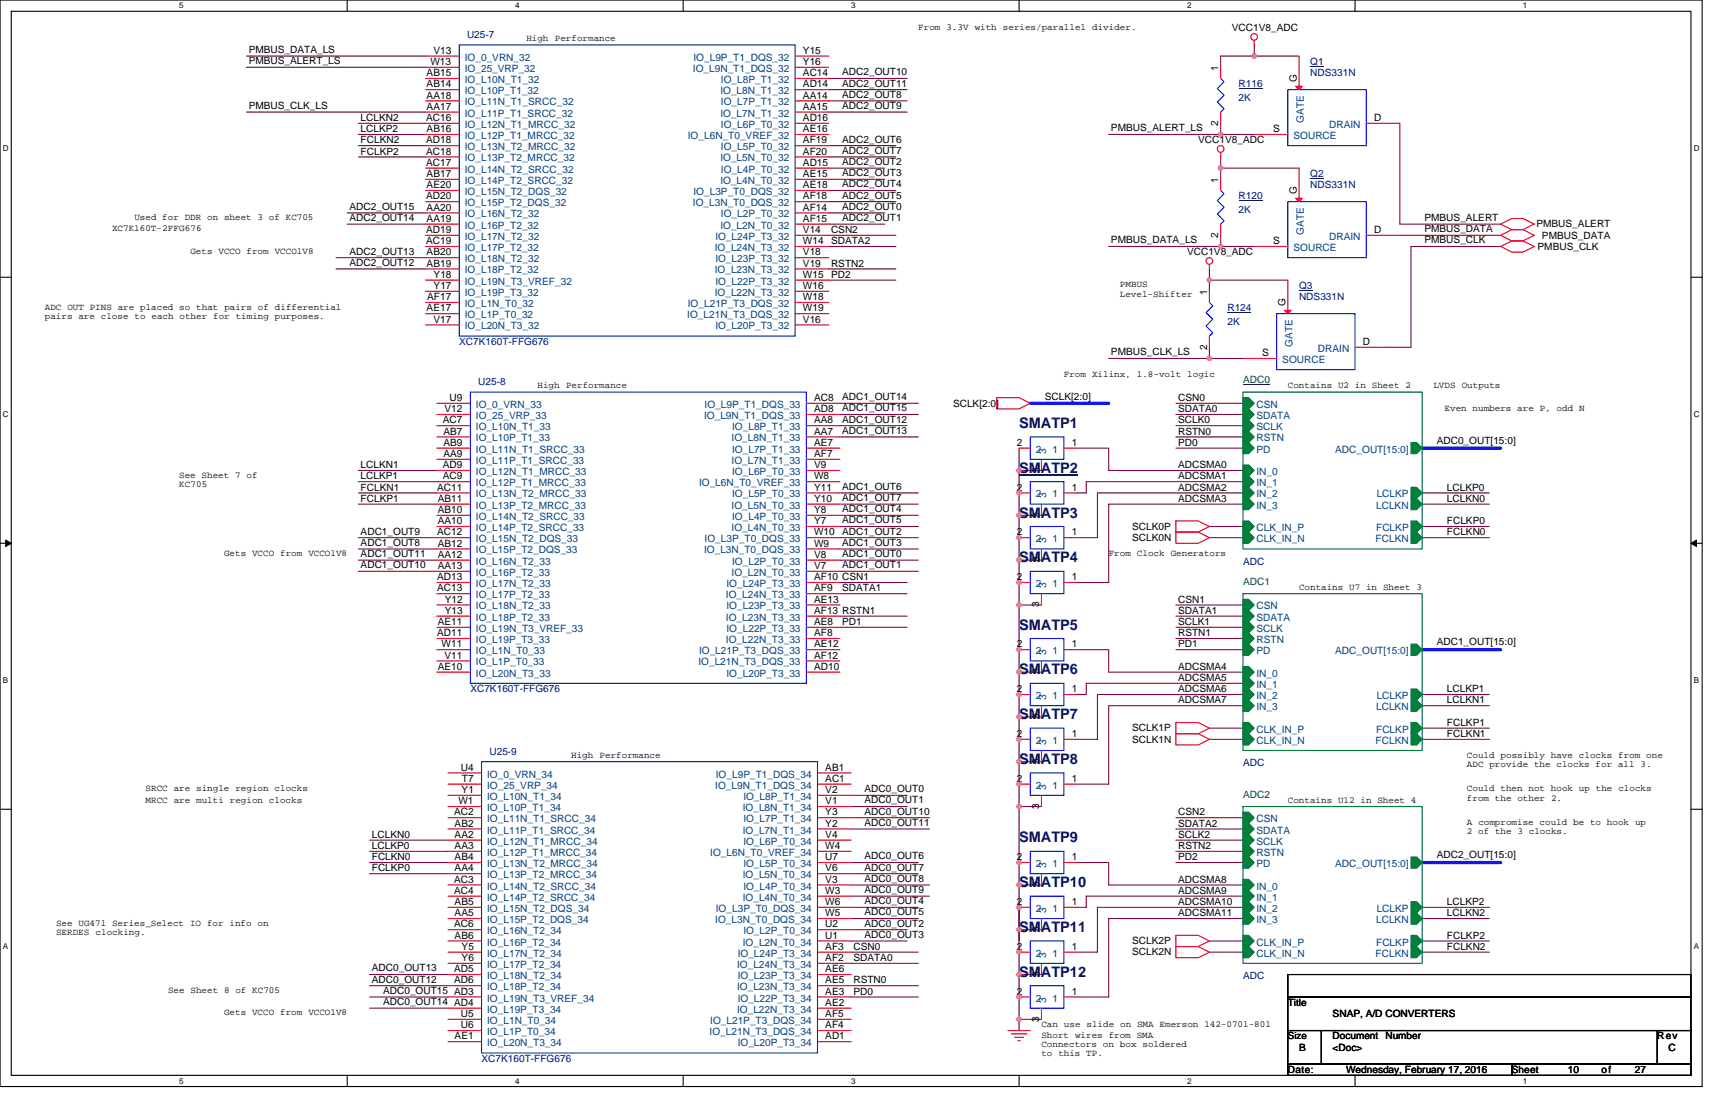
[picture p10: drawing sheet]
<svg xmlns="http://www.w3.org/2000/svg" width="432mm" height="279mm" viewBox="0 0 432 279" stroke-linecap="round" stroke-linejoin="round" font-family="sans-serif">
<defs><g id="words">
<g font-size="3.7" fill="#000080">
<text x="256.6" y="107.7">SMATP1</text>
<text x="256.6" y="119">SMATP2</text>
<text x="256.6" y="130.3">SMATP3</text>
<text x="256.6" y="141.6">SMATP4</text>
<text x="256.6" y="158.5">SMATP5</text>
<text x="256.6" y="169.8">SMATP6</text>
<text x="256.6" y="181">SMATP7</text>
<text x="256.6" y="192.3">SMATP8</text>
<text x="256.6" y="212">SMATP9</text>
<text x="256.6" y="223.3">SMATP10</text>
<text x="256.6" y="234.6">SMATP11</text>
<text x="256.6" y="245.9">SMATP12</text>
</g>
<g font-size="2.5" fill="#000080">
<text x="117.6" y="9.6">U25-7</text>
<text x="329.9" y="16.4">Q1</text>
<text x="311.8" y="22">R116</text>
<text x="329.9" y="19.2">NDS331N</text>
<text x="311.8" y="25.4">2K</text>
<text x="329.9" y="44.6">Q2</text>
<text x="329.9" y="47.4">NDS331N</text>
<text x="311.8" y="50.2">R120</text>
<text x="311.8" y="53.6">2K</text>
<text x="327.1" y="72.7">Q3</text>
<text x="327.1" y="75.6">NDS331N</text>
<text x="309" y="78.4">R124</text>
<text x="309" y="81.8">2K</text>
<text x="115.6" y="86.8">XC7K160T-FFG676</text>
<text x="120.4" y="97">U25-8</text>
<text x="313" y="142.1">ADC</text>
<text x="118.4" y="174.2">XC7K160T-FFG676</text>
<text x="123.2" y="190">U25-9</text>
<text x="313" y="192.8">ADC</text>
<text x="313" y="246.4">ADC</text>
<text x="121.2" y="267.3">XC7K160T-FFG676</text>
</g>
<g font-size="2.5">
<text x="310.2" y="7.9">VCC1V8_ADC</text>
<text x="62.6" y="16.2">PMBUS_ALERT_LS</text>
<text x="62.6" y="13.3">PMBUS_DATA_LS</text>
<text x="108.4" y="16.3">W13</text>
<text x="109.1" y="13.5">V13</text>
<text x="202.2" y="16.3">Y16</text>
<text x="202.2" y="13.5">Y15</text>
<text x="306.7" y="17.8" transform="rotate(-90 306.7 17.8)">1</text>
<text x="107.4" y="19.2">AB15</text>
<text x="107.4" y="22">AB14</text>
<text x="202.2" y="19.2">AC14</text>
<text x="202.2" y="22">AD14</text>
<text x="212" y="19">ADC2_OUT10</text>
<text x="212" y="21.8">ADC2_OUT11</text>
<text x="326.5" y="20.6" transform="rotate(-90 326.5 20.6)">G</text>
<text x="62.6" y="27.4">PMBUS_CLK_LS</text>
<text x="107.4" y="24.8">AA18</text>
<text x="107.4" y="27.6">AA17</text>
<text x="202.2" y="24.8">AA14</text>
<text x="202.2" y="27.6">AA15</text>
<text x="212" y="24.6">ADC2_OUT8</text>
<text x="212" y="27.4">ADC2_OUT9</text>
<text x="90.8" y="33.3">LCLKP2</text>
<text x="90.8" y="30.5">LCLKN2</text>
<text x="107.3" y="30.4">AC16</text>
<text x="107.4" y="33.3">AB16</text>
<text x="202.2" y="33.3">AE16</text>
<text x="202.2" y="30.4">AD16</text>
<text x="212" y="35.9">ADC2_OUT6</text>
<text x="279.7" y="33.1">PMBUS_ALERT_LS</text>
<text x="306.7" y="31.6" transform="rotate(-90 306.7 31.6)">2</text>
<text x="320.6" y="33.3">S</text>
<text x="345.9" y="30.4">D</text>
<text x="90.8" y="38.9">FCLKP2</text>
<text x="90.8" y="36.1">FCLKN2</text>
<text x="107.3" y="36.1">AD18</text>
<text x="107.3" y="38.9">AC18</text>
<text x="107.3" y="41.7">AC17</text>
<text x="202.2" y="41.7">AD15</text>
<text x="202.2" y="36.1">AF19</text>
<text x="202.2" y="38.9">AF20</text>
<text x="212" y="41.5">ADC2_OUT2</text>
<text x="212" y="38.7">ADC2_OUT7</text>
<text x="301.7" y="36.1">VCC1V8_ADC</text>
<text x="107.4" y="44.5">AB17</text>
<text x="107.4" y="47.3">AE20</text>
<text x="202.2" y="47.3">AE18</text>
<text x="202.2" y="44.5">AE15</text>
<text x="212" y="44.3">ADC2_OUT3</text>
<text x="212" y="47.2">ADC2_OUT4</text>
<text x="306.7" y="46" transform="rotate(-90 306.7 46)">1</text>
<text x="88" y="52.8">ADC2_OUT15</text>
<text x="107.3" y="50.2">AD20</text>
<text x="107.4" y="53">AA20</text>
<text x="202.2" y="53">AF14</text>
<text x="202.2" y="50.2">AF18</text>
<text x="212" y="52.8">ADC2_OUT0</text>
<text x="212" y="50">ADC2_OUT5</text>
<text x="326.5" y="48.8" transform="rotate(-90 326.5 48.8)">G</text>
<text x="88" y="55.6">ADC2_OUT14</text>
<text x="107.3" y="58.6">AD19</text>
<text x="107.4" y="55.8">AA19</text>
<text x="202.2" y="58.6">V14</text>
<text x="202.2" y="55.8">AF15</text>
<text x="209.2" y="58.7">CSN2</text>
<text x="212" y="55.6">ADC2_OUT1</text>
<text x="306.7" y="59.8" transform="rotate(-90 306.7 59.8)">2</text>
<text x="345.9" y="58.6">D</text>
<text x="358.6" y="58.4">PMBUS_DATA</text>
<text x="358.6" y="55.6">PMBUS_ALERT</text>
<text x="386.8" y="57.2">PMBUS_ALERT</text>
<text x="88" y="64.1">ADC2_OUT13</text>
<text x="107.3" y="61.4">AC19</text>
<text x="107.4" y="64.3">AB20</text>
<text x="202.2" y="61.4">W14</text>
<text x="202.2" y="64.3">V18</text>
<text x="209.2" y="61.5">SDATA2</text>
<text x="279.7" y="61.3">PMBUS_DATA_LS</text>
<text x="298.9" y="64.3">VCC1V8_ADC</text>
<text x="320.6" y="61.4">S</text>
<text x="358.6" y="61.3">PMBUS_CLK</text>
<text x="387.1" y="62.9">PMBUS_CLK</text>
<text x="388.2" y="60">PMBUS_DATA</text>
<text x="88" y="66.9">ADC2_OUT12</text>
<text x="107.4" y="67.1">AB19</text>
<text x="109.2" y="69.9">Y18</text>
<text x="202.2" y="67.1">V19</text>
<text x="202.2" y="69.9">W15</text>
<text x="209.2" y="67.1">RSTN2</text>
<text x="209.2" y="69.9">PD2</text>
<text x="107.6" y="75.5">AF17</text>
<text x="109.2" y="72.7">Y17</text>
<text x="202.2" y="75.5">W18</text>
<text x="202.2" y="72.7">W16</text>
<text x="303.9" y="74.2" transform="rotate(-90 303.9 74.2)">1</text>
<text x="323.7" y="77" transform="rotate(-90 323.7 77)">G</text>
<text x="107.4" y="78.4">AE17</text>
<text x="109.1" y="81.2">V17</text>
<text x="202.2" y="78.4">W19</text>
<text x="202.2" y="81.2">V16</text>
<text x="279.7" y="89.5">PMBUS_CLK_LS</text>
<text x="303.9" y="88" transform="rotate(-90 303.9 88)">2</text>
<text x="317.8" y="89.6">S</text>
<text x="343.1" y="86.8">D</text>
<text x="113.2" y="100.9">U9</text>
<text x="205" y="100.9">AC8</text>
<text x="212" y="100.7">ADC1_OUT14</text>
<text x="263.1" y="100.7">SCLK[2:0]</text>
<text x="296.6" y="100.9">CSN0</text>
<text x="111.5" y="106.6">AC7</text>
<text x="111.9" y="103.7">V12</text>
<text x="205" y="103.7">AD8</text>
<text x="205" y="106.6">AA8</text>
<text x="212" y="103.5">ADC1_OUT15</text>
<text x="212" y="106.4">ADC1_OUT12</text>
<text x="239.9" y="102.3">SCLK[2:0]</text>
<text x="296.6" y="103.8">SDATA0</text>
<text x="296.6" y="106.6">SCLK0</text>
<text x="111.7" y="109.4">AB7</text>
<text x="111.7" y="112.2">AB9</text>
<text x="205" y="112.2">AE7</text>
<text x="205" y="109.4">AA7</text>
<text x="212" y="109.2">ADC1_OUT13</text>
<text x="256" y="112.2">2</text>
<text x="269.8" y="112.2">1</text>
<text x="296.6" y="109.4">RSTN0</text>
<text x="296.6" y="112.2">PD0</text>
<text x="361.7" y="111.7">ADC0_OUT[15:0]</text>
<text x="90.8" y="117.9">LCLKN1</text>
<text x="111.5" y="117.8">AD9</text>
<text x="111.7" y="115">AA9</text>
<text x="205" y="117.8">V9</text>
<text x="205" y="115">AF7</text>
<text x="261.6" y="119" transform="rotate(-90 261.6 119)">3</text>
<text x="296.6" y="117.9">ADCSMA0</text>
<text x="90.8" y="120.7">LCLKP1</text>
<text x="90.8" y="123.5">FCLKN1</text>
<text x="110.1" y="123.5">AC11</text>
<text x="111.5" y="120.7">AC9</text>
<text x="205" y="120.7">W8</text>
<text x="205" y="123.5">Y11</text>
<text x="212" y="123.3">ADC1_OUT6</text>
<text x="256" y="123.5">2</text>
<text x="269.8" y="123.5">1</text>
<text x="296.6" y="120.7">ADCSMA1</text>
<text x="296.6" y="123.5">ADCSMA2</text>
<text x="364.3" y="123.5">LCLKP0</text>
<text x="90.8" y="126.3">FCLKP1</text>
<text x="110.2" y="126.3">AB11</text>
<text x="110.2" y="129.1">AB10</text>
<text x="110.2" y="131.9">AA10</text>
<text x="205" y="129.1">Y8</text>
<text x="205" y="131.9">Y7</text>
<text x="205" y="126.3">Y10</text>
<text x="212" y="131.7">ADC1_OUT5</text>
<text x="212" y="128.9">ADC1_OUT4</text>
<text x="212" y="126.1">ADC1_OUT7</text>
<text x="261.6" y="130.3" transform="rotate(-90 261.6 130.3)">3</text>
<text x="296.6" y="126.3">ADCSMA3</text>
<text x="364.3" y="126.3">LCLKN0</text>
<text x="364.3" y="132">FCLKP0</text>
<text x="90.8" y="134.6">ADC1_OUT9</text>
<text x="90.8" y="137.4">ADC1_OUT8</text>
<text x="110.1" y="134.7">AC12</text>
<text x="110.2" y="137.6">AB12</text>
<text x="205" y="137.6">W9</text>
<text x="205" y="134.7">W10</text>
<text x="212" y="137.4">ADC1_OUT3</text>
<text x="212" y="134.6">ADC1_OUT2</text>
<text x="256" y="134.7">2</text>
<text x="269.8" y="134.7">1</text>
<text x="285.1" y="133.4">SCLK0P</text>
<text x="285.1" y="136.2">SCLK0N</text>
<text x="364.3" y="134.8">FCLKN0</text>
<text x="90.8" y="140.2">ADC1_OUT11</text>
<text x="90.8" y="143">ADC1_OUT10</text>
<text x="110.2" y="140.4">AA12</text>
<text x="110.2" y="143.2">AA13</text>
<text x="205" y="140.4">V8</text>
<text x="205" y="143.2">V7</text>
<text x="212" y="143">ADC1_OUT1</text>
<text x="212" y="140.2">ADC1_OUT0</text>
<text x="261.6" y="141.6" transform="rotate(-90 261.6 141.6)">3</text>
<text x="110.1" y="146">AD13</text>
<text x="110.1" y="148.8">AC13</text>
<text x="205" y="148.8">AF9</text>
<text x="205" y="146">AF10 CSN1</text>
<text x="212" y="148.9">SDATA1</text>
<text x="256" y="146">2</text>
<text x="269.8" y="146">1</text>
<text x="112" y="151.7">Y12</text>
<text x="112" y="154.5">Y13</text>
<text x="205" y="154.5">AF13 RSTN1</text>
<text x="205" y="151.7">AE13</text>
<text x="261.6" y="152.8" transform="rotate(-90 261.6 152.8)">3</text>
<text x="296.6" y="151.7">CSN1</text>
<text x="296.6" y="154.5">SDATA1</text>
<text x="110.1" y="160.1">AD11</text>
<text x="110.2" y="157.3">AE11</text>
<text x="205" y="160.1">AF8</text>
<text x="205" y="157.3">AE8</text>
<text x="212" y="157.3">PD1</text>
<text x="296.6" y="160.1">RSTN1</text>
<text x="296.6" y="157.3">SCLK1</text>
<text x="111.2" y="162.9">W11</text>
<text x="111.9" y="165.8">V11</text>
<text x="205" y="162.9">AE12</text>
<text x="205" y="165.8">AF12</text>
<text x="256" y="162.9">2</text>
<text x="269.8" y="162.9">1</text>
<text x="296.6" y="163">PD1</text>
<text x="361.7" y="162.5">ADC1_OUT[15:0]</text>
<text x="110.2" y="168.6">AE10</text>
<text x="205" y="168.6">AD10</text>
<text x="261.6" y="169.8" transform="rotate(-90 261.6 169.8)">3</text>
<text x="296.6" y="168.6">ADCSMA4</text>
<text x="296.6" y="171.4">ADCSMA5</text>
<text x="256" y="174.2">2</text>
<text x="269.8" y="174.2">1</text>
<text x="296.6" y="174.2">ADCSMA6</text>
<text x="296.6" y="177.1">ADCSMA7</text>
<text x="364.3" y="174.2">LCLKP1</text>
<text x="364.3" y="177.1">LCLKN1</text>
<text x="256" y="185.5">2</text>
<text x="261.6" y="181" transform="rotate(-90 261.6 181)">3</text>
<text x="269.8" y="185.5">1</text>
<text x="285.1" y="184.1">SCLK1P</text>
<text x="364.3" y="182.7">FCLKP1</text>
<text x="364.3" y="185.5">FCLKN1</text>
<text x="285.1" y="186.9">SCLK1N</text>
<text x="116" y="194">U4</text>
<text x="116.3" y="196.8">T7</text>
<text x="207.8" y="196.8">AC1</text>
<text x="207.8" y="194">AB1</text>
<text x="256" y="196.8">2</text>
<text x="261.6" y="192.3" transform="rotate(-90 261.6 192.3)">3</text>
<text x="269.8" y="196.8">1</text>
<text x="115.4" y="202.4">W1</text>
<text x="116.2" y="199.6">Y1</text>
<text x="207.8" y="202.4">V1</text>
<text x="207.8" y="199.6">V2</text>
<text x="217.7" y="199.4">ADC0_OUT0</text>
<text x="217.7" y="202.2">ADC0_OUT1</text>
<text x="261.6" y="203.6" transform="rotate(-90 261.6 203.6)">3</text>
<text x="114.3" y="205.2">AC2</text>
<text x="114.5" y="208.1">AB2</text>
<text x="207.8" y="208.1">Y2</text>
<text x="207.8" y="205.2">Y3</text>
<text x="217.7" y="205">ADC0_OUT10</text>
<text x="217.7" y="207.9">ADC0_OUT11</text>
<text x="296.6" y="205.3">CSN2</text>
<text x="296.6" y="208.1">SDATA2</text>
<text x="93.6" y="213.7">LCLKP0</text>
<text x="93.6" y="210.9">LCLKN0</text>
<text x="114.5" y="210.9">AA2</text>
<text x="114.5" y="213.7">AA3</text>
<text x="207.8" y="213.7">W4</text>
<text x="207.8" y="210.9">V4</text>
<text x="296.6" y="210.9">SCLK2</text>
<text x="296.6" y="213.7">RSTN2</text>
<text x="93.6" y="219.4">FCLKP0</text>
<text x="93.6" y="216.5">FCLKN0</text>
<text x="114.5" y="216.5">AB4</text>
<text x="114.5" y="219.3">AA4</text>
<text x="207.8" y="219.3">V6</text>
<text x="207.8" y="216.5">U7</text>
<text x="217.7" y="216.3">ADC0_OUT6</text>
<text x="217.7" y="219.1">ADC0_OUT7</text>
<text x="217.7" y="222">ADC0_OUT8</text>
<text x="256" y="216.5">2</text>
<text x="269.8" y="216.5">1</text>
<text x="296.6" y="216.5">PD2</text>
<text x="361.7" y="216">ADC2_OUT[15:0]</text>
<text x="114.3" y="222.2">AC3</text>
<text x="114.3" y="225">AC4</text>
<text x="114.5" y="227.8">AB5</text>
<text x="207.8" y="227.8">W6</text>
<text x="207.8" y="225">W3</text>
<text x="207.8" y="222.2">V3</text>
<text x="217.7" y="227.6">ADC0_OUT4</text>
<text x="217.7" y="224.8">ADC0_OUT9</text>
<text x="256" y="227.8">2</text>
<text x="261.6" y="223.3" transform="rotate(-90 261.6 223.3)">3</text>
<text x="269.8" y="227.8">1</text>
<text x="296.6" y="222.2">ADCSMA8</text>
<text x="296.6" y="225">ADCSMA9</text>
<text x="296.6" y="227.8">ADCSMA10</text>
<text x="364.3" y="227.8">LCLKP2</text>
<text x="114.3" y="233.4">AC6</text>
<text x="114.5" y="230.6">AA5</text>
<text x="207.8" y="230.6">W5</text>
<text x="207.8" y="233.4">U2</text>
<text x="217.7" y="230.4">ADC0_OUT5</text>
<text x="217.7" y="233.2">ADC0_OUT2</text>
<text x="296.6" y="230.6">ADCSMA11</text>
<text x="364.3" y="230.6">LCLKN2</text>
<text x="114.5" y="236.3">AB6</text>
<text x="116.2" y="239.1">Y5</text>
<text x="207.8" y="239.1">AF3</text>
<text x="207.8" y="236.3">U1</text>
<text x="214.9" y="239.1">CSN0</text>
<text x="217.7" y="236.1">ADC0_OUT3</text>
<text x="256" y="239.1">2</text>
<text x="261.6" y="234.6" transform="rotate(-90 261.6 234.6)">3</text>
<text x="269.8" y="239.1">1</text>
<text x="285.1" y="237.7">SCLK2P</text>
<text x="364.3" y="236.3">FCLKP2</text>
<text x="364.3" y="239.1">FCLKN2</text>
<text x="93.6" y="244.5">ADC0_OUT13</text>
<text x="114.3" y="244.7">AD5</text>
<text x="116.2" y="241.9">Y6</text>
<text x="207.8" y="244.7">AE6</text>
<text x="207.8" y="241.9">AF2</text>
<text x="214.9" y="241.9">SDATA0</text>
<text x="261.6" y="245.9" transform="rotate(-90 261.6 245.9)">3</text>
<text x="285.1" y="240.5">SCLK2N</text>
<text x="93.6" y="247.3">ADC0_OUT12</text>
<text x="96.5" y="250.2">ADC0_OUT15 AD3</text>
<text x="114.3" y="247.5">AD6</text>
<text x="207.8" y="250.4">AE3</text>
<text x="207.8" y="247.5">AE5</text>
<text x="214.9" y="247.5">RSTN0</text>
<text x="214.9" y="250.4">PD0</text>
<text x="256" y="250.4">2</text>
<text x="269.8" y="250.4">1</text>
<text x="96.5" y="253">ADC0_OUT14 AD4</text>
<text x="116" y="256">U5</text>
<text x="207.8" y="256">AF5</text>
<text x="207.8" y="253.2">AE2</text>
<text x="261.6" y="257.2" transform="rotate(-90 261.6 257.2)">3</text>
<text x="324.3" y="253.2">Title</text>
<text x="335.5" y="256">SNAP, A/D CONVERTERS</text>
<text x="114.5" y="261.6">AE1</text>
<text x="116" y="258.8">U6</text>
<text x="207.8" y="258.8">AF4</text>
<text x="207.8" y="261.6">AD1</text>
<text x="324.3" y="261.6">Size</text>
<text x="335.5" y="261.6">Document</text>
<text x="348.8" y="261.6">Number</text>
<text x="417.3" y="261.6">Rev</text>
<text x="327.1" y="264.5">B</text>
<text x="335.5" y="264.5">&lt;Doc&gt;</text>
<text x="420.1" y="264.5">C</text>
<text x="324.3" y="270.1">Date:</text>
<text x="338.9" y="270.1">Wednesday, February 17, 2016</text>
<text x="380.6" y="270.1">Sheet</text>
<text x="394.7" y="270.1">10</text>
<text x="403.2" y="270.1">of</text>
<text x="411.6" y="270.1">27</text>
</g>
<g font-size="2.5" fill="#004080">
<text x="117" y="15.3">IO_0_VRN_32</text>
<text x="174.6" y="15.3">IO_L9P_T1_DQS_32</text>
<text x="117" y="18.1">IO_25_VRP_32</text>
<text x="117" y="20.9">IO_L10N_T1_32</text>
<text x="117" y="23.7">IO_L10P_T1_32</text>
<text x="174.5" y="18.1">IO_L9N_T1_DQS_32</text>
<text x="181.4" y="23.7">IO_L8N_T1_32</text>
<text x="181.5" y="20.9">IO_L8P_T1_32</text>
<text x="117" y="26.5">IO_L11N_T1_SRCC_32</text>
<text x="117" y="29.4">IO_L11P_T1_SRCC_32</text>
<text x="181.4" y="29.4">IO_L7N_T1_32</text>
<text x="181.5" y="26.5">IO_L7P_T1_32</text>
<text x="117" y="32.2">IO_L12N_T1_MRCC_32</text>
<text x="117" y="35">IO_L12P_T1_MRCC_32</text>
<text x="173.2" y="35">IO_L6N_T0_VREF_32</text>
<text x="181.5" y="32.2">IO_L6P_T0_32</text>
<text x="325.7" y="35">SOURCE</text>
<text x="328.3" y="30.9" transform="rotate(-90 328.3 30.9)">GATE</text>
<text x="334.6" y="32.2">DRAIN</text>
<text x="117" y="37.8">IO_L13N_T2_MRCC_32</text>
<text x="117" y="40.6">IO_L13P_T2_MRCC_32</text>
<text x="181.4" y="40.6">IO_L5N_T0_32</text>
<text x="181.5" y="37.8">IO_L5P_T0_32</text>
<text x="117" y="43.5">IO_L14N_T2_SRCC_32</text>
<text x="117" y="46.3">IO_L14P_T2_SRCC_32</text>
<text x="181.4" y="46.3">IO_L4N_T0_32</text>
<text x="181.5" y="43.5">IO_L4P_T0_32</text>
<text x="117" y="49.1">IO_L15N_T2_DQS_32</text>
<text x="117" y="51.9">IO_L15P_T2_DQS_32</text>
<text x="174.5" y="51.9">IO_L3N_T0_DQS_32</text>
<text x="174.6" y="49.1">IO_L3P_T0_DQS_32</text>
<text x="117" y="54.7">IO_L16N_T2_32</text>
<text x="117" y="57.6">IO_L16P_T2_32</text>
<text x="181.4" y="57.6">IO_L2N_T0_32</text>
<text x="181.5" y="54.7">IO_L2P_T0_32</text>
<text x="328.3" y="59.1" transform="rotate(-90 328.3 59.1)">GATE</text>
<text x="117" y="60.4">IO_L17N_T2_32</text>
<text x="117" y="63.2">IO_L17P_T2_32</text>
<text x="117" y="66">IO_L18N_T2_32</text>
<text x="180" y="63.2">IO_L24N_T3_32</text>
<text x="180.1" y="66">IO_L23P_T3_32</text>
<text x="180.1" y="60.4">IO_L24P_T3_32</text>
<text x="325.7" y="63.2">SOURCE</text>
<text x="334.6" y="60.4">DRAIN</text>
<text x="117" y="68.8">IO_L18P_T2_32</text>
<text x="117" y="71.6">IO_L19N_T3_VREF_32</text>
<text x="180" y="68.8">IO_L23N_T3_32</text>
<text x="180.1" y="71.6">IO_L22P_T3_32</text>
<text x="117" y="74.5">IO_L19P_T3_32</text>
<text x="117" y="77.3">IO_L1N_T0_32</text>
<text x="173.2" y="77.3">IO_L21P_T3_DQS_32</text>
<text x="180" y="74.5">IO_L22N_T3_32</text>
<text x="117" y="80.1">IO_L1P_T0_32</text>
<text x="117" y="82.9">IO_L20N_T3_32</text>
<text x="173" y="80.1">IO_L21N_T3_DQS_32</text>
<text x="180.1" y="82.9">IO_L20P_T3_32</text>
<text x="325.4" y="87.3" transform="rotate(-90 325.4 87.3)">GATE</text>
<text x="331.8" y="88.6">DRAIN</text>
<text x="322.9" y="91.4">SOURCE</text>
<text x="119.8" y="102.7">IO_0_VRN_33</text>
<text x="119.8" y="105.5">IO_25_VRP_33</text>
<text x="177.3" y="105.5">IO_L9N_T1_DQS_33</text>
<text x="177.4" y="102.7">IO_L9P_T1_DQS_33</text>
<text x="316.4" y="102.7">CSN</text>
<text x="316.4" y="105.5">SDATA</text>
<text x="119.8" y="108.3">IO_L10N_T1_33</text>
<text x="119.8" y="111.1">IO_L10P_T1_33</text>
<text x="119.8" y="113.9">IO_L11N_T1_SRCC_33</text>
<text x="184.2" y="111.1">IO_L8N_T1_33</text>
<text x="184.3" y="113.9">IO_L7P_T1_33</text>
<text x="184.3" y="108.3">IO_L8P_T1_33</text>
<text x="260.8" y="113.9">2</text>
<text x="265" y="113.9">1</text>
<text x="316.4" y="108.3">SCLK</text>
<text x="316.4" y="111.1">RSTN</text>
<text x="316.4" y="113.9">PD</text>
<text x="336.2" y="113.9">ADC_OUT[15:0]</text>
<text x="119.8" y="116.8">IO_L11P_T1_SRCC_33</text>
<text x="119.8" y="119.6">IO_L12N_T1_MRCC_33</text>
<text x="184.2" y="116.8">IO_L7N_T1_33</text>
<text x="184.3" y="119.6">IO_L6P_T0_33</text>
<text x="263.4" y="114.2" transform="rotate(-90 263.4 114.2)">3</text>
<text x="316.4" y="119.6">IN_0</text>
<text x="119.8" y="122.4">IO_L12P_T1_MRCC_33</text>
<text x="119.8" y="125.2">IO_L13N_T2_MRCC_33</text>
<text x="176" y="122.4">IO_L6N_T0_VREF_33</text>
<text x="184.3" y="125.2">IO_L5P_T0_33</text>
<text x="260.8" y="125.2">2</text>
<text x="263.4" y="125.5" transform="rotate(-90 263.4 125.5)">3</text>
<text x="265" y="125.2">1</text>
<text x="316.4" y="122.4">IN_1</text>
<text x="316.4" y="125.2">IN_2</text>
<text x="346.6" y="125.2">LCLKP</text>
<text x="119.8" y="128">IO_L13P_T2_MRCC_33</text>
<text x="119.8" y="130.9">IO_L14N_T2_SRCC_33</text>
<text x="184.2" y="128">IO_L5N_T0_33</text>
<text x="184.3" y="130.9">IO_L4P_T0_33</text>
<text x="316.4" y="128">IN_3</text>
<text x="346.5" y="128">LCLKN</text>
<text x="119.8" y="133.7">IO_L14P_T2_SRCC_33</text>
<text x="119.8" y="136.5">IO_L15N_T2_DQS_33</text>
<text x="177.4" y="136.5">IO_L3P_T0_DQS_33</text>
<text x="184.2" y="133.7">IO_L4N_T0_33</text>
<text x="260.8" y="136.5">2</text>
<text x="263.4" y="136.8" transform="rotate(-90 263.4 136.8)">3</text>
<text x="265" y="136.5">1</text>
<text x="316.4" y="133.7">CLK_IN_P</text>
<text x="316.4" y="136.5">CLK_IN_N</text>
<text x="346.4" y="136.5">FCLKN</text>
<text x="346.5" y="133.7">FCLKP</text>
<text x="119.8" y="139.3">IO_L15P_T2_DQS_33</text>
<text x="119.8" y="142.1">IO_L16N_T2_33</text>
<text x="177.3" y="139.3">IO_L3N_T0_DQS_33</text>
<text x="184.3" y="142.1">IO_L2P_T0_33</text>
<text x="119.8" y="144.9">IO_L16P_T2_33</text>
<text x="119.8" y="147.8">IO_L17N_T2_33</text>
<text x="182.9" y="147.8">IO_L24P_T3_33</text>
<text x="184.2" y="144.9">IO_L2N_T0_33</text>
<text x="260.8" y="147.8">2</text>
<text x="263.4" y="148" transform="rotate(-90 263.4 148)">3</text>
<text x="265" y="147.8">1</text>
<text x="119.8" y="150.6">IO_L17P_T2_33</text>
<text x="119.8" y="153.4">IO_L18N_T2_33</text>
<text x="182.8" y="150.6">IO_L24N_T3_33</text>
<text x="182.9" y="153.4">IO_L23P_T3_33</text>
<text x="316.4" y="153.4">CSN</text>
<text x="119.8" y="156.2">IO_L18P_T2_33</text>
<text x="119.8" y="159">IO_L19N_T3_VREF_33</text>
<text x="119.8" y="161.9">IO_L19P_T3_33</text>
<text x="182.8" y="161.9">IO_L22N_T3_33</text>
<text x="182.8" y="156.2">IO_L23N_T3_33</text>
<text x="182.9" y="159">IO_L22P_T3_33</text>
<text x="316.4" y="156.2">SDATA</text>
<text x="316.4" y="159">SCLK</text>
<text x="316.4" y="161.9">RSTN</text>
<text x="119.8" y="164.7">IO_L1N_T0_33</text>
<text x="119.8" y="167.5">IO_L1P_T0_33</text>
<text x="175.9" y="167.5">IO_L21N_T3_DQS_33</text>
<text x="176" y="164.7">IO_L21P_T3_DQS_33</text>
<text x="260.8" y="164.7">2</text>
<text x="263.4" y="165" transform="rotate(-90 263.4 165)">3</text>
<text x="265" y="164.7">1</text>
<text x="316.4" y="164.7">PD</text>
<text x="336.2" y="164.7">ADC_OUT[15:0]</text>
<text x="119.8" y="170.3">IO_L20N_T3_33</text>
<text x="182.9" y="170.3">IO_L20P_T3_33</text>
<text x="316.4" y="170.3">IN_0</text>
<text x="316.4" y="173.1">IN_1</text>
<text x="260.8" y="176">2</text>
<text x="263.4" y="176.2" transform="rotate(-90 263.4 176.2)">3</text>
<text x="265" y="176">1</text>
<text x="316.4" y="176">IN_2</text>
<text x="316.4" y="178.8">IN_3</text>
<text x="346.5" y="178.8">LCLKN</text>
<text x="346.6" y="176">LCLKP</text>
<text x="316.4" y="184.4">CLK_IN_P</text>
<text x="346.5" y="184.4">FCLKP</text>
<text x="260.8" y="187.2">2</text>
<text x="263.4" y="187.5" transform="rotate(-90 263.4 187.5)">3</text>
<text x="265" y="187.2">1</text>
<text x="316.4" y="187.2">CLK_IN_N</text>
<text x="346.4" y="187.2">FCLKN</text>
<text x="122.7" y="195.7">IO_0_VRN_34</text>
<text x="180.2" y="195.7">IO_L9P_T1_DQS_34</text>
<text x="122.7" y="198.5">IO_25_VRP_34</text>
<text x="122.7" y="201.3">IO_L10N_T1_34</text>
<text x="180.1" y="198.5">IO_L9N_T1_DQS_34</text>
<text x="187.2" y="201.3">IO_L8P_T1_34</text>
<text x="260.8" y="198.5">2</text>
<text x="263.4" y="198.8" transform="rotate(-90 263.4 198.8)">3</text>
<text x="265" y="198.5">1</text>
<text x="122.7" y="204.2">IO_L10P_T1_34</text>
<text x="122.7" y="207">IO_L11N_T1_SRCC_34</text>
<text x="122.7" y="209.8">IO_L11P_T1_SRCC_34</text>
<text x="187" y="209.8">IO_L7N_T1_34</text>
<text x="187" y="204.2">IO_L8N_T1_34</text>
<text x="187.2" y="207">IO_L7P_T1_34</text>
<text x="316.4" y="207">CSN</text>
<text x="316.4" y="209.8">SDATA</text>
<text x="122.7" y="212.6">IO_L12N_T1_MRCC_34</text>
<text x="122.7" y="215.4">IO_L12P_T1_MRCC_34</text>
<text x="178.8" y="215.4">IO_L6N_T0_VREF_34</text>
<text x="187.2" y="212.6">IO_L6P_T0_34</text>
<text x="316.4" y="212.6">SCLK</text>
<text x="316.4" y="215.4">RSTN</text>
<text x="122.7" y="218.2">IO_L13N_T2_MRCC_34</text>
<text x="122.7" y="221.1">IO_L13P_T2_MRCC_34</text>
<text x="187" y="221.1">IO_L5N_T0_34</text>
<text x="187.2" y="218.2">IO_L5P_T0_34</text>
<text x="260.8" y="218.2">2</text>
<text x="263.4" y="218.5" transform="rotate(-90 263.4 218.5)">3</text>
<text x="265" y="218.2">1</text>
<text x="316.4" y="218.2">PD</text>
<text x="336.2" y="218.2">ADC_OUT[15:0]</text>
<text x="122.7" y="223.9">IO_L14N_T2_SRCC_34</text>
<text x="122.7" y="226.7">IO_L14P_T2_SRCC_34</text>
<text x="187" y="226.7">IO_L4N_T0_34</text>
<text x="187.2" y="223.9">IO_L4P_T0_34</text>
<text x="316.4" y="223.9">IN_0</text>
<text x="316.4" y="226.7">IN_1</text>
<text x="122.7" y="229.5">IO_L15N_T2_DQS_34</text>
<text x="122.7" y="232.3">IO_L15P_T2_DQS_34</text>
<text x="180.1" y="232.3">IO_L3N_T0_DQS_34</text>
<text x="180.2" y="229.5">IO_L3P_T0_DQS_34</text>
<text x="260.8" y="229.5">2</text>
<text x="263.4" y="229.8" transform="rotate(-90 263.4 229.8)">3</text>
<text x="265" y="229.5">1</text>
<text x="316.4" y="229.5">IN_2</text>
<text x="316.4" y="232.3">IN_3</text>
<text x="346.5" y="232.3">LCLKN</text>
<text x="346.6" y="229.5">LCLKP</text>
<text x="122.7" y="235.2">IO_L16N_T2_34</text>
<text x="122.7" y="238">IO_L16P_T2_34</text>
<text x="187" y="238">IO_L2N_T0_34</text>
<text x="187.2" y="235.2">IO_L2P_T0_34</text>
<text x="316.4" y="238">CLK_IN_P</text>
<text x="346.5" y="238">FCLKP</text>
<text x="122.7" y="240.8">IO_L17N_T2_34</text>
<text x="122.7" y="243.6">IO_L17P_T2_34</text>
<text x="185.6" y="243.6">IO_L24N_T3_34</text>
<text x="185.7" y="240.8">IO_L24P_T3_34</text>
<text x="260.8" y="240.8">2</text>
<text x="263.4" y="241.1" transform="rotate(-90 263.4 241.1)">3</text>
<text x="265" y="240.8">1</text>
<text x="316.4" y="240.8">CLK_IN_N</text>
<text x="346.4" y="240.8">FCLKN</text>
<text x="122.7" y="246.4">IO_L18N_T2_34</text>
<text x="122.7" y="249.3">IO_L18P_T2_34</text>
<text x="185.6" y="249.3">IO_L23N_T3_34</text>
<text x="185.7" y="246.4">IO_L23P_T3_34</text>
<text x="122.7" y="252.1">IO_L19N_T3_VREF_34</text>
<text x="122.7" y="254.9">IO_L19P_T3_34</text>
<text x="122.7" y="257.7">IO_L1N_T0_34</text>
<text x="178.8" y="257.7">IO_L21P_T3_DQS_34</text>
<text x="185.6" y="254.9">IO_L22N_T3_34</text>
<text x="185.7" y="252.1">IO_L22P_T3_34</text>
<text x="260.8" y="252.1">2</text>
<text x="263.4" y="252.3" transform="rotate(-90 263.4 252.3)">3</text>
<text x="265" y="252.1">1</text>
<text x="122.7" y="260.5">IO_L1P_T0_34</text>
<text x="122.7" y="263.4">IO_L20N_T3_34</text>
<text x="178.7" y="260.5">IO_L21N_T3_DQS_34</text>
<text x="185.7" y="263.4">IO_L20P_T3_34</text>
</g>
<g font-size="2.5" fill="#004040">
<text x="313" y="96.4">ADC0</text>
<text x="313" y="147.2">ADC1</text>
<text x="313" y="200.7">ADC2</text>
</g>
<g font-size="2.3">
<text x="132.5" y="10.3">High Performance</text>
<text x="231.2" y="7.5">From 3.3V with series/parallel divider.</text>
<text x="28.2" y="58.3">XC7K160T-2FFG676</text>
<text x="33.8" y="55.4">Used for DDR on sheet 3 of KC705</text>
<text x="47.9" y="63.9">Gets VCCO from VCCO1V8</text>
<text x="11.3" y="78">ADC OUT PINS are placed so that pairs of differential</text>
<text x="282" y="72.3">PMBUS</text>
<text x="282" y="74.7">Level-Shifter</text>
<text x="11.3" y="80.3">pairs are close to each other for timing purposes.</text>
<text x="267.9" y="94.9">From Xilinx, 1.8-volt logic</text>
<text x="135.3" y="97.7">High Performance</text>
<text x="324.3" y="97.7">Contains U2 in Sheet 2</text>
<text x="360.9" y="97.7">LVDS Outputs</text>
<text x="363.7" y="103.4">Even numbers are P, odd N</text>
<text x="45.1" y="120.3">See Sheet 7 of</text>
<text x="45.1" y="122.6">KC705</text>
<text x="56.4" y="140">Gets VCCO from VCCO1V8</text>
<text x="279.1" y="140">From Clock Generators</text>
<text x="327.1" y="148.5">Contains U7 in Sheet 3</text>
<text x="143.8" y="190.8">High Performance</text>
<text x="369.4" y="190.8">Could possibly have clocks from one</text>
<text x="369.4" y="193.1">ADC provide the clocks for all 3.</text>
<text x="36.7" y="199.2">SRCC are single region clocks</text>
<text x="36.7" y="202">MRCC are multi region clocks</text>
<text x="324.3" y="202">Contains U12 in Sheet 4</text>
<text x="369.4" y="199.2">Could then not hook up the clocks</text>
<text x="369.4" y="201.5">from the other 2.</text>
<text x="369.4" y="207.7">A compromise could be to hook up</text>
<text x="369.4" y="210">2 of the 3 clocks.</text>
<text x="14.1" y="233">See UG471 Series_Select IO for info on</text>
<text x="14.1" y="235.4">SERDES clocking.</text>
<text x="42.3" y="250">See Sheet 8 of KC705</text>
<text x="56.4" y="255.6">Gets VCCO from VCCO1V8</text>
<text x="262.2" y="261.2">Short wires from SMA</text>
<text x="262.2" y="263.6">Connectors on box soldered</text>
<text x="262.2" y="258.4">Can use slide on SMA Emerson 142-0701-801</text>
<text x="262.2" y="265.9">to this TP.</text>
</g>
<g font-size="2">
<text x="45.1" y="2.1">5</text>
<text x="129.7" y="2.1">4</text>
<text x="214.3" y="2.1">3</text>
<text x="298.9" y="2.1">2</text>
<text x="383.5" y="2.1">1</text>
<text x=".7" y="38.1">D</text>
<text x="426.5" y="38.1">D</text>
<text x=".7" y="105.1">C</text>
<text x="426.5" y="105.1">C</text>
<text x=".7" y="172">B</text>
<text x="426.5" y="172">B</text>
<text x=".7" y="239">A</text>
<text x="426.5" y="239">A</text>
<text x="45.1" y="272.8">5</text>
<text x="129.7" y="272.8">4</text>
<text x="214.3" y="272.8">3</text>
<text x="298.9" y="272.8">2</text>
<text x="383.5" y="272.8">1</text>
</g>
</g></defs>
<path d="M0 0h428.6v273.5h-428.6zM2.8 2.8h422.9v267.9h-422.9z" fill="none" stroke="#000" stroke-width=".28"/>
<g fill="#fff">
<path d="M45.1 .3h1.1v2.3h-1.1z"/>
<path d="M45.1 271h1.1v2.2h-1.1z"/>
</g>
<path d="M87.4 0v2.8M87.4 270.7v2.8" fill="none" stroke="#000" stroke-width=".28"/>
<g fill="#fff">
<path d="M129.7 .3h1.1v2.3h-1.1z"/>
<path d="M129.7 271h1.1v2.2h-1.1z"/>
</g>
<path d="M172 0v2.8M172 270.7v2.8" fill="none" stroke="#000" stroke-width=".28"/>
<g fill="#fff">
<path d="M214.3 .3h1.1v2.3h-1.1z"/>
<path d="M214.3 271h1.1v2.2h-1.1z"/>
</g>
<path d="M256.6 0v2.8M256.6 270.7v2.8" fill="none" stroke="#000" stroke-width=".28"/>
<g fill="#fff">
<path d="M298.9 .3h1.1v2.3h-1.1z"/>
<path d="M298.9 271h1.1v2.2h-1.1z"/>
</g>
<path d="M341.2 0v2.8M341.2 270.7v2.8" fill="none" stroke="#000" stroke-width=".28"/>
<g fill="#fff">
<path d="M383.5 .3h1.1v2.3h-1.1z"/>
<path d="M383.5 271h1.1v2.2h-1.1z"/>
<path d="M.7 36.3h1.5v2.3h-1.5z"/>
<path d="M426.5 36.3h1.4v2.3h-1.4z"/>
<path d="M.7 103.3h1.5v2.2h-1.5z"/>
<path d="M426.5 103.3h1.4v2.2h-1.4z"/>
</g>
<path d="M0 69.8h2.8M425.7 69.8h2.9" fill="none" stroke="#000" stroke-width=".28"/>
<g fill="#fff">
<path d="M.7 170.2h1.4v2.3h-1.4z"/>
<path d="M426.5 170.2h1.3v2.3h-1.3z"/>
</g>
<path d="M0 136.8h2.8M425.7 136.8h2.9" fill="none" stroke="#000" stroke-width=".28"/>
<path d="M1.4 135.9l1.4 .9-1.4 .8zM425.7 136.8l1.4-.9v1.7z" fill="#000" stroke="#000" stroke-width=".25"/>
<g fill="#fff">
<path d="M.7 237.2h1.4v2.2h-1.4z"/>
<path d="M426.4 237.2h1.4v2.2h-1.4z"/>
</g>
<path d="M0 203.7h2.8M425.7 203.7h2.9M256.6 228.4v8.5M324.3 245.3h101.4v5.7h-101.4zM324.3 251h101.4v8.4h-101.4zM324.3 259.4h8.4v8.5h-8.4zM332.7 259.4h84.6v8.5h-84.6zM417.3 259.4h8.4v8.5h-8.4zM324.3 267.9h56.3v2.8h-56.3zM380.6 267.9h45.1v2.8h-45.1z" fill="none" stroke="#000" stroke-width=".28"/>
<g fill="none" stroke="#800040" stroke-width=".28">
<path d="M62 16.9h45.1M62 14.1h45.1M208.7 19.7h19.7M315.8 14.1h11.3M315.8 11.3v2.8M315.8 14.1h-8.5v2.8M62 28.2h45.1M90.2 39.5h16.9M90.2 36.7h16.9M90.2 33.8h16.9M90.2 31h16.9M208.7 36.7h16.9"/>
<path d="M208.7 39.5h16.9M208.7 22.6h19.7M208.7 25.4h19.7M208.7 28.2h19.7M279.1 33.8h28.2M307.3 31v2.8M307.3 39.5v2.8M307.3 33.8h8.5M352.4 31v25.4h25.4M87.4 56.4h19.7M87.4 53.6h19.7M208.7 59.2h16.9"/>
<path d="M208.7 47.9h16.9M208.7 50.8h16.9M208.7 53.6h14.1M208.7 56.4h14.1M208.7 42.3h14.1M208.7 45.1h14.1M307.3 42.3h19.8M307.3 42.3v2.8M307.3 59.2v2.8M352.4 59.2h25.4M84.6 67.7h22.5M84.6 64.9h22.5"/>
<path d="M208.7 62h16.9M208.7 67.7h16.9M208.7 70.5h16.9M279.1 62h28.2M304.5 70.5v2.8M304.5 70.5h19.8M304.5 67.7v2.8M307.3 62h8.5M377.8 62h-22.5v25.4h-5.7M279.1 90.2h25.4M304.5 87.4v2.8M304.5 90.2h8.5"/>
<path d="M90.2 118.4h19.8M211.5 101.5h19.7M211.5 104.3h19.7M211.5 110h19.7M211.5 107.1h16.9M256.6 112.8v5.6M262.2 118.4h-5.6v11.3M270.7 112.8h8.4v5.6h33.9M296.1 101.5h16.9M296.1 104.3h16.9M296.1 110h16.9M296.1 112.8h16.9"/>
<path d="M296.1 107.1h16.9M90.2 121.2h19.8M90.2 126.9h19.8M90.2 124.1h19.8M90.2 135.3h19.8M90.2 138.2h19.8M211.5 138.2h19.7M211.5 132.5h19.7M211.5 129.7h19.7M211.5 126.9h19.7M211.5 135.3h19.7M211.5 124.1h19.7"/>
<path d="M262.2 129.7h-5.6v11.3M304.5 132.5h8.5M304.5 135.3h8.5M313 121.2h-39.5v2.9h-2.8M313 124.1h-36.7v11.2h-5.6M313 126.9h-33.9v19.7h-8.4M358.1 124.1h16.9M358.1 126.9h16.9M358.1 132.5h16.9M358.1 135.3h16.9M90.2 141h19.8M90.2 143.8h19.8"/>
<path d="M211.5 143.8h19.7M211.5 141h19.7M211.5 146.6h16.9M211.5 149.4h16.9M211.5 155.1h16.9M211.5 157.9h16.9M262.2 141h-5.6v11.3M262.2 152.3h-5.6v16.9M296.1 152.3h16.9M296.1 155.1h16.9M296.1 157.9h16.9M262.2 169.2h-5.6v11.3"/>
<path d="M270.7 163.5h8.4v5.7h33.9M296.1 160.7h16.9M296.1 163.5h16.9M313 172h-39.5v2.8h-2.8M313 174.8h-36.7v11.3h-5.6M313 177.6h-33.9v19.8h-8.4M358.1 174.8h16.9M358.1 177.6h16.9M256.6 191.7v11.3M256.6 191.7h5.6M262.2 180.5h-5.6v11.2M304.5 183.3h8.5"/>
<path d="M304.5 186.1h8.5M358.1 183.3h16.9M358.1 186.1h16.9M93 214.3h19.8M93 211.5h19.8M93 219.9h19.8M93 217.1h19.8M214.3 205.8h19.7M214.3 208.7h19.7M214.3 217.1h16.9M214.3 219.9h16.9M214.3 200.2h14.1"/>
<path d="M214.3 203h14.1M262.2 203h-5.6v19.8M270.7 217.1h8.4v5.7h33.9M296.1 205.8h16.9M296.1 208.7h16.9M296.1 211.5h16.9M296.1 214.3h16.9M296.1 217.1h16.9M214.3 222.8h19.7M214.3 225.6h19.7M214.3 239.7h16.9M214.3 228.4h16.9"/>
<path d="M214.3 231.2h16.9M214.3 234h14.1M214.3 236.9h14.1M256.6 234v11.3M256.6 234h5.6M262.2 222.8h-5.6v11.2M304.5 236.9h8.5M304.5 239.7h8.5M313 225.6h-39.5v2.8h-2.8M313 228.4h-36.7v11.3h-5.6M313 231.2h-33.9v19.8h-8.4M358.1 228.4h16.9"/>
<path d="M358.1 231.2h16.9M358.1 236.9h16.9M358.1 239.7h16.9M93 248.1h19.8M93 245.3h19.8M93 253.8h19.8M93 251h19.8M214.3 242.5h16.9M214.3 248.1h16.9M214.3 251h16.9M256.6 256.6v2.8M256.6 256.6h5.6"/>
<path d="M262.2 245.3h-5.6v11.3"/>
</g>
<path d="M259.4 101.5h19.7M358.1 112.8h19.7M358.1 163.5h19.7M358.1 217.1h19.7" fill="none" stroke="#00f" stroke-width=".83"/>
<g fill="#f0f" stroke="#f0f" stroke-width=".28">
<circle cx="256.6" cy="118.4" r=".56"/>
<circle cx="315.8" cy="14.1" r=".55"/>
<circle cx="307.3" cy="33.8" r=".55"/>
<circle cx="307.3" cy="42.3" r=".55"/>
<circle cx="307.3" cy="62" r=".55"/>
<circle cx="304.5" cy="70.5" r=".55"/>
<circle cx="304.5" cy="90.2" r=".55"/>
<circle cx="256.6" cy="129.7" r=".57"/>
<circle cx="256.6" cy="135.3" r=".56"/>
<circle cx="256.6" cy="141" r=".56"/>
<circle cx="256.6" cy="197.4" r=".56"/>
<circle cx="256.6" cy="228.4" r=".57"/>
<circle cx="256.6" cy="239.6" r=".56"/>
<circle cx="256.6" cy="245.3" r=".56"/>
<circle cx="256.6" cy="256.6" r=".57"/>
<circle cx="256.6" cy="250.9" r=".56"/>
<circle cx="256.6" cy="234" r=".56"/>
<circle cx="256.6" cy="222.7" r=".56"/>
<circle cx="256.6" cy="203" r=".56"/>
<circle cx="256.6" cy="217.1" r=".56"/>
<circle cx="256.6" cy="191.7" r=".56"/>
<circle cx="256.6" cy="180.4" r=".56"/>
<circle cx="256.6" cy="186.1" r=".57"/>
<circle cx="256.6" cy="169.2" r=".56"/>
<circle cx="256.6" cy="174.8" r=".56"/>
<circle cx="256.6" cy="152.2" r=".56"/>
<circle cx="256.6" cy="163.5" r=".56"/>
<circle cx="256.6" cy="146.6" r=".56"/>
<circle cx="256.6" cy="124.1" r=".56"/>
</g>
<g fill="none" stroke="#f00" stroke-width=".28">
<path d="M107.1 14.1h8.5M107.1 16.9h8.5M107.1 19.7h8.5M200.2 19.7h8.5M200.2 16.9h8.5M200.2 14.1h8.5M307.3 16.9v2.8M315.8 10.2v1.1M327.1 14.1v8.5M107.1 22.6h8.5M107.1 25.4h8.5M107.1 28.2h8.5"/>
<path d="M107.1 31h8.5M107.1 33.8h8.5M107.1 36.7h8.5M107.1 39.5h8.5M200.2 39.5h8.5M200.2 36.7h8.5M200.2 33.8h8.5M200.2 31h8.5M200.2 28.2h8.5M200.2 25.4h8.5M200.2 22.6h8.5M307.3 28.2v2.8"/>
<path d="M307.3 38.4v1.1M315.8 33.8h8.5M344 31h8.4M107.1 42.3h8.5M107.1 45.1h8.5M107.1 47.9h8.5M107.1 50.8h8.5M107.1 53.6h8.5M107.1 56.4h8.5M107.1 59.2h8.5M200.2 59.2h8.5M200.2 56.4h8.5"/>
<path d="M200.2 53.6h8.5M200.2 50.8h8.5M200.2 47.9h8.5M200.2 45.1h8.5M200.2 42.3h8.5M307.3 45.1v2.8M307.3 56.4v2.8M327.1 42.3v8.5M344 59.2h8.4M377.8 56.4l2.8-1.4h2.9l2.8 1.4-2.8 1.4h-2.9zM377.8 59.2l2.8-1.4h2.9l2.8 1.4-2.8 1.4h-2.9zM107.1 62h8.5"/>
<path d="M107.1 64.9h8.5M107.1 67.7h8.5M107.1 70.5h8.5M107.1 73.3h8.5M107.1 76.1h8.5M107.1 79h8.5M200.2 79h8.5M200.2 76.1h8.5M200.2 73.3h8.5M200.2 70.5h8.5M200.2 67.7h8.5M200.2 64.9h8.5"/>
<path d="M200.2 62h8.5M304.5 66.5v1.2M304.5 73.3v2.8M315.8 62h8.5M324.3 70.5v8.5M377.8 62l2.8-1.4h2.9l2.8 1.4-2.8 1.5h-2.9zM107.1 81.8h8.5M200.2 81.8h8.5M304.5 84.6v2.8M313 90.2h8.4M341.2 87.4h8.4M110 101.5h8.4"/>
<path d="M110 104.3h8.4M110 107.1h8.4M110 110h8.4M110 112.8h8.4M110 115.6h8.4M110 118.4h8.4M203 118.4h8.5M203 115.6h8.5M203 112.8h8.5M203 110h8.5M203 107.1h8.5M203 104.3h8.5"/>
<path d="M203 101.5h8.5M251 100.1h5.6l2.8 1.4-2.8 1.4h-5.6zM256.6 112.8h2.8M262.2 115.6v2.8M267.9 112.8h2.8M110 121.2h8.4M110 124.1h8.4M110 126.9h8.4M110 129.7h8.4M110 132.5h8.4M110 135.3h8.4M110 138.2h8.4"/>
<path d="M203 138.2h8.5M203 135.3h8.5M203 132.5h8.5M203 129.7h8.5M203 126.9h8.5M203 124.1h8.5M203 121.2h8.5M256.6 124.1h2.8M256.6 135.3h2.8M262.2 126.9v2.8M262.2 138.2v2.8M267.9 124.1h2.8"/>
<path d="M267.9 135.3h2.8M296.1 131.1h5.6l2.8 1.4-2.8 1.4h-5.6zM296.1 133.9h5.6l2.8 1.4-2.8 1.5h-5.6zM110 141h8.4M110 143.8h8.4M110 146.6h8.4M110 149.4h8.4M110 152.3h8.4M110 155.1h8.4M110 157.9h8.4M203 157.9h8.5M203 155.1h8.5"/>
<path d="M203 152.3h8.5M203 149.4h8.5M203 146.6h8.5M203 143.8h8.5M203 141h8.5M256.6 146.6h2.8M262.2 149.4v2.9M267.9 146.6h2.8M110 160.7h8.4M110 163.5h8.4M110 166.4h8.4M110 169.2h8.4"/>
<path d="M203 169.2h8.5M203 166.4h8.5M203 163.5h8.5M203 160.7h8.5M256.6 163.5h2.8M256.6 174.8h2.8M262.2 166.4v2.8M262.2 177.6v2.9M267.9 163.5h2.8M267.9 174.8h2.8M112.8 194.6h8.4M112.8 197.4h8.4"/>
<path d="M205.8 197.4h8.5M205.8 194.6h8.5M256.6 186.1h2.8M256.6 197.4h2.8M262.2 188.9v2.8M267.9 186.1h2.8M267.9 197.4h2.8M296.1 181.9h5.6l2.8 1.4-2.8 1.4h-5.6zM296.1 184.7h5.6l2.8 1.4-2.8 1.4h-5.6zM112.8 200.2h8.4M112.8 203h8.4M112.8 205.8h8.4"/>
<path d="M112.8 208.7h8.4M112.8 211.5h8.4M112.8 214.3h8.4M112.8 217.1h8.4M112.8 219.9h8.4M205.8 219.9h8.5M205.8 217.1h8.5M205.8 214.3h8.5M205.8 211.5h8.5M205.8 208.7h8.5M205.8 205.8h8.5M205.8 203h8.5"/>
<path d="M205.8 200.2h8.5M256.6 217.1h2.8M262.2 219.9v2.9M262.2 200.2v2.8M267.9 217.1h2.8M112.8 222.8h8.4M112.8 225.6h8.4M112.8 228.4h8.4M112.8 231.2h8.4M112.8 234h8.4M112.8 236.9h8.4M112.8 239.7h8.4"/>
<path d="M205.8 239.7h8.5M205.8 236.9h8.5M205.8 234h8.5M205.8 231.2h8.5M205.8 228.4h8.5M205.8 225.6h8.5M205.8 222.8h8.5M256.6 228.4h2.8M256.6 239.7h2.8M262.2 231.2v2.8M267.9 228.4h2.8M267.9 239.7h2.8"/>
<path d="M296.1 235.4h5.6l2.8 1.5-2.8 1.4h-5.6zM296.1 238.3h5.6l2.8 1.4-2.8 1.4h-5.6zM112.8 242.5h8.4M112.8 245.3h8.4M112.8 248.1h8.4M112.8 251h8.4M112.8 253.8h8.4M112.8 256.6h8.4M112.8 259.4h8.4M205.8 259.4h8.5M205.8 256.6h8.5M205.8 253.8h8.5"/>
<path d="M205.8 251h8.5M205.8 248.1h8.5M205.8 245.3h8.5M205.8 242.5h8.5M253.8 259.4h5.6M256.6 251h2.8M262.2 253.8v2.8M262.2 242.5v2.8M267.9 251h2.8M112.8 262.2h8.4M205.8 262.2h8.5M254.6 260.2h4"/>
<path d="M255.5 261.1h2.2M256.3 261.9h.6"/>
<circle cx="315.8" cy="9.3" r=".84"/>
<circle cx="307.3" cy="37.5" r=".84"/>
<circle cx="304.5" cy="65.7" r=".84"/>
</g>
<g fill="none" stroke="#00f" stroke-width=".28">
<path d="M115.6 11.3h84.6v73.3h-84.6zM307.3 19.7l.9 .9-1.7 1.7 1.7 1.7-1.7 1.7 1.7 1.7-.9 .8M324.3 22.6h19.7v14.1h-19.7zM307.3 47.9l.9 .9-1.7 1.7 1.7 1.7-1.7 1.7 1.7 1.7-.9 .8M324.3 50.8h19.7v14.1h-19.7zM304.5 76.1l.9 .9-1.7 1.7 1.7 1.7-1.7 1.7 1.7 1.7-.9 .8M321.4 79h19.8v14h-19.8zM118.4 98.7h84.6v73.3h-84.6zM259.4 110h8.5v5.6h-8.5zM259.4 121.2h8.5v5.7h-8.5zM259.4 132.5h8.5v5.7h-8.5zM259.4 143.8h8.5v5.6h-8.5z"/>
<path d="M259.4 160.7h8.5v5.7h-8.5zM259.4 172h8.5v5.6h-8.5zM121.2 191.7h84.6v73.3h-84.6zM259.4 183.3h8.5v5.6h-8.5zM259.4 194.6h8.5v5.6h-8.5zM259.4 214.3h8.5v5.6h-8.5zM259.4 225.6h8.5v5.6h-8.5zM259.4 236.9h8.5v5.6h-8.5zM259.4 248.1h8.5v5.7h-8.5z"/>
</g>
<path d="M329.9 16.7h3.3M311.8 22.4h6.1M311.8 50.6h6.1M329.9 44.9h3.3M309 78.8h6M327.1 73.1h3.3" fill="none" stroke="#000080" stroke-width=".25"/>
<g fill="#f00" stroke="#f00" stroke-width=".28">
<path d="M323.4 78.1h1.7l-.8 .9z"/>
<path d="M326.2 49.9h1.7l-.8 .9z"/>
<path d="M326.2 21.7h1.7l-.8 .9z"/>
</g>
<path d="M256.6 119.6h14.8" fill="none" stroke="#000080" stroke-width=".38"/>
<path d="M313 96.8h6.7" fill="none" stroke="#004040" stroke-width=".25"/>
<g fill="#008040" stroke="#008040" stroke-width=".28">
<path d="M313 100.1h1.4l1.4 1.4-1.4 1.4h-1.4z" fill-rule="evenodd"/>
<path d="M313 102.9h1.4l1.4 1.4-1.4 1.4h-1.4z" fill-rule="evenodd"/>
<path d="M313 105.7h1.4l1.4 1.4-1.4 1.5h-1.4z" fill-rule="evenodd"/>
<path d="M313 108.6h1.4l1.4 1.4-1.4 1.4h-1.4z" fill-rule="evenodd"/>
<path d="M313 111.4h1.4l1.4 1.4-1.4 1.4h-1.4z" fill-rule="evenodd"/>
<path d="M313 117h1.4l1.4 1.4-1.4 1.4h-1.4z" fill-rule="evenodd"/>
<path d="M313 119.8h1.4l1.4 1.4-1.4 1.5h-1.4z" fill-rule="evenodd"/>
<path d="M313 122.7h1.4l1.4 1.4-1.4 1.4h-1.4z" fill-rule="evenodd"/>
<path d="M313 125.5h1.4l1.4 1.4-1.4 1.4h-1.4z" fill-rule="evenodd"/>
<path d="M355.3 122.7h1.4l1.4 1.4-1.4 1.4h-1.4z" fill-rule="evenodd"/>
<path d="M355.3 125.5h1.4l1.4 1.4-1.4 1.4h-1.4z" fill-rule="evenodd"/>
<path d="M355.3 131.1h1.4l1.4 1.4-1.4 1.4h-1.4z" fill-rule="evenodd"/>
<path d="M355.3 133.9h1.4l1.4 1.4-1.4 1.5h-1.4z" fill-rule="evenodd"/>
<path d="M355.3 111.4h1.4l1.4 1.4-1.4 1.4h-1.4z" fill-rule="evenodd"/>
<path d="M313 131.1h1.4l1.4 1.4-1.4 1.4h-1.4z" fill-rule="evenodd"/>
<path d="M313 133.9h1.4l1.4 1.4-1.4 1.5h-1.4z" fill-rule="evenodd"/>
<path d="M313 150.9h1.4l1.4 1.4-1.4 1.4h-1.4z" fill-rule="evenodd"/>
<path d="M313 153.7h1.4l1.4 1.4-1.4 1.4h-1.4z" fill-rule="evenodd"/>
<path d="M313 156.5h1.4l1.4 1.4-1.4 1.4h-1.4z" fill-rule="evenodd"/>
<path d="M313 159.3h1.4l1.4 1.4-1.4 1.4h-1.4z" fill-rule="evenodd"/>
<path d="M313 162.1h1.4l1.4 1.4-1.4 1.5h-1.4z" fill-rule="evenodd"/>
<path d="M313 167.8h1.4l1.4 1.4-1.4 1.4h-1.4z" fill-rule="evenodd"/>
<path d="M313 170.6h1.4l1.4 1.4-1.4 1.4h-1.4z" fill-rule="evenodd"/>
<path d="M313 173.4h1.4l1.4 1.4-1.4 1.4h-1.4z" fill-rule="evenodd"/>
<path d="M313 176.2h1.4l1.4 1.4-1.4 1.4h-1.4z" fill-rule="evenodd"/>
<path d="M355.3 173.4h1.4l1.4 1.4-1.4 1.4h-1.4z" fill-rule="evenodd"/>
<path d="M355.3 176.2h1.4l1.4 1.4-1.4 1.4h-1.4z" fill-rule="evenodd"/>
<path d="M355.3 181.9h1.4l1.4 1.4-1.4 1.4h-1.4z" fill-rule="evenodd"/>
<path d="M355.3 184.7h1.4l1.4 1.4-1.4 1.4h-1.4z" fill-rule="evenodd"/>
<path d="M355.3 162.1h1.4l1.4 1.4-1.4 1.5h-1.4z" fill-rule="evenodd"/>
<path d="M313 181.9h1.4l1.4 1.4-1.4 1.4h-1.4z" fill-rule="evenodd"/>
<path d="M313 184.7h1.4l1.4 1.4-1.4 1.4h-1.4z" fill-rule="evenodd"/>
<path d="M313 204.4h1.4l1.4 1.4-1.4 1.4h-1.4z" fill-rule="evenodd"/>
<path d="M313 207.2h1.4l1.4 1.5-1.4 1.4h-1.4z" fill-rule="evenodd"/>
<path d="M313 210.1h1.4l1.4 1.4-1.4 1.4h-1.4z" fill-rule="evenodd"/>
<path d="M313 212.9h1.4l1.4 1.4-1.4 1.4h-1.4z" fill-rule="evenodd"/>
<path d="M313 215.7h1.4l1.4 1.4-1.4 1.4h-1.4z" fill-rule="evenodd"/>
<path d="M313 221.3h1.4l1.4 1.5-1.4 1.4h-1.4z" fill-rule="evenodd"/>
<path d="M313 224.2h1.4l1.4 1.4-1.4 1.4h-1.4z" fill-rule="evenodd"/>
<path d="M313 227h1.4l1.4 1.4-1.4 1.4h-1.4z" fill-rule="evenodd"/>
<path d="M313 229.8h1.4l1.4 1.4-1.4 1.4h-1.4z" fill-rule="evenodd"/>
<path d="M355.3 227h1.4l1.4 1.4-1.4 1.4h-1.4z" fill-rule="evenodd"/>
<path d="M355.3 229.8h1.4l1.4 1.4-1.4 1.4h-1.4z" fill-rule="evenodd"/>
<path d="M355.3 235.4h1.4l1.4 1.5-1.4 1.4h-1.4z" fill-rule="evenodd"/>
<path d="M355.3 238.3h1.4l1.4 1.4-1.4 1.4h-1.4z" fill-rule="evenodd"/>
<path d="M355.3 215.7h1.4l1.4 1.4-1.4 1.4h-1.4z" fill-rule="evenodd"/>
<path d="M313 235.4h1.4l1.4 1.5-1.4 1.4h-1.4z" fill-rule="evenodd"/>
<path d="M313 238.3h1.4l1.4 1.4-1.4 1.4h-1.4z" fill-rule="evenodd"/>
</g>
<path d="M313 98.7h45.1v39.5h-45.1zM313 149.4h45.1v39.5h-45.1zM313 203h45.1v39.5h-45.1z" fill="none" stroke="#008000" stroke-width=".28"/>
<use href="#words"/>
</svg>
